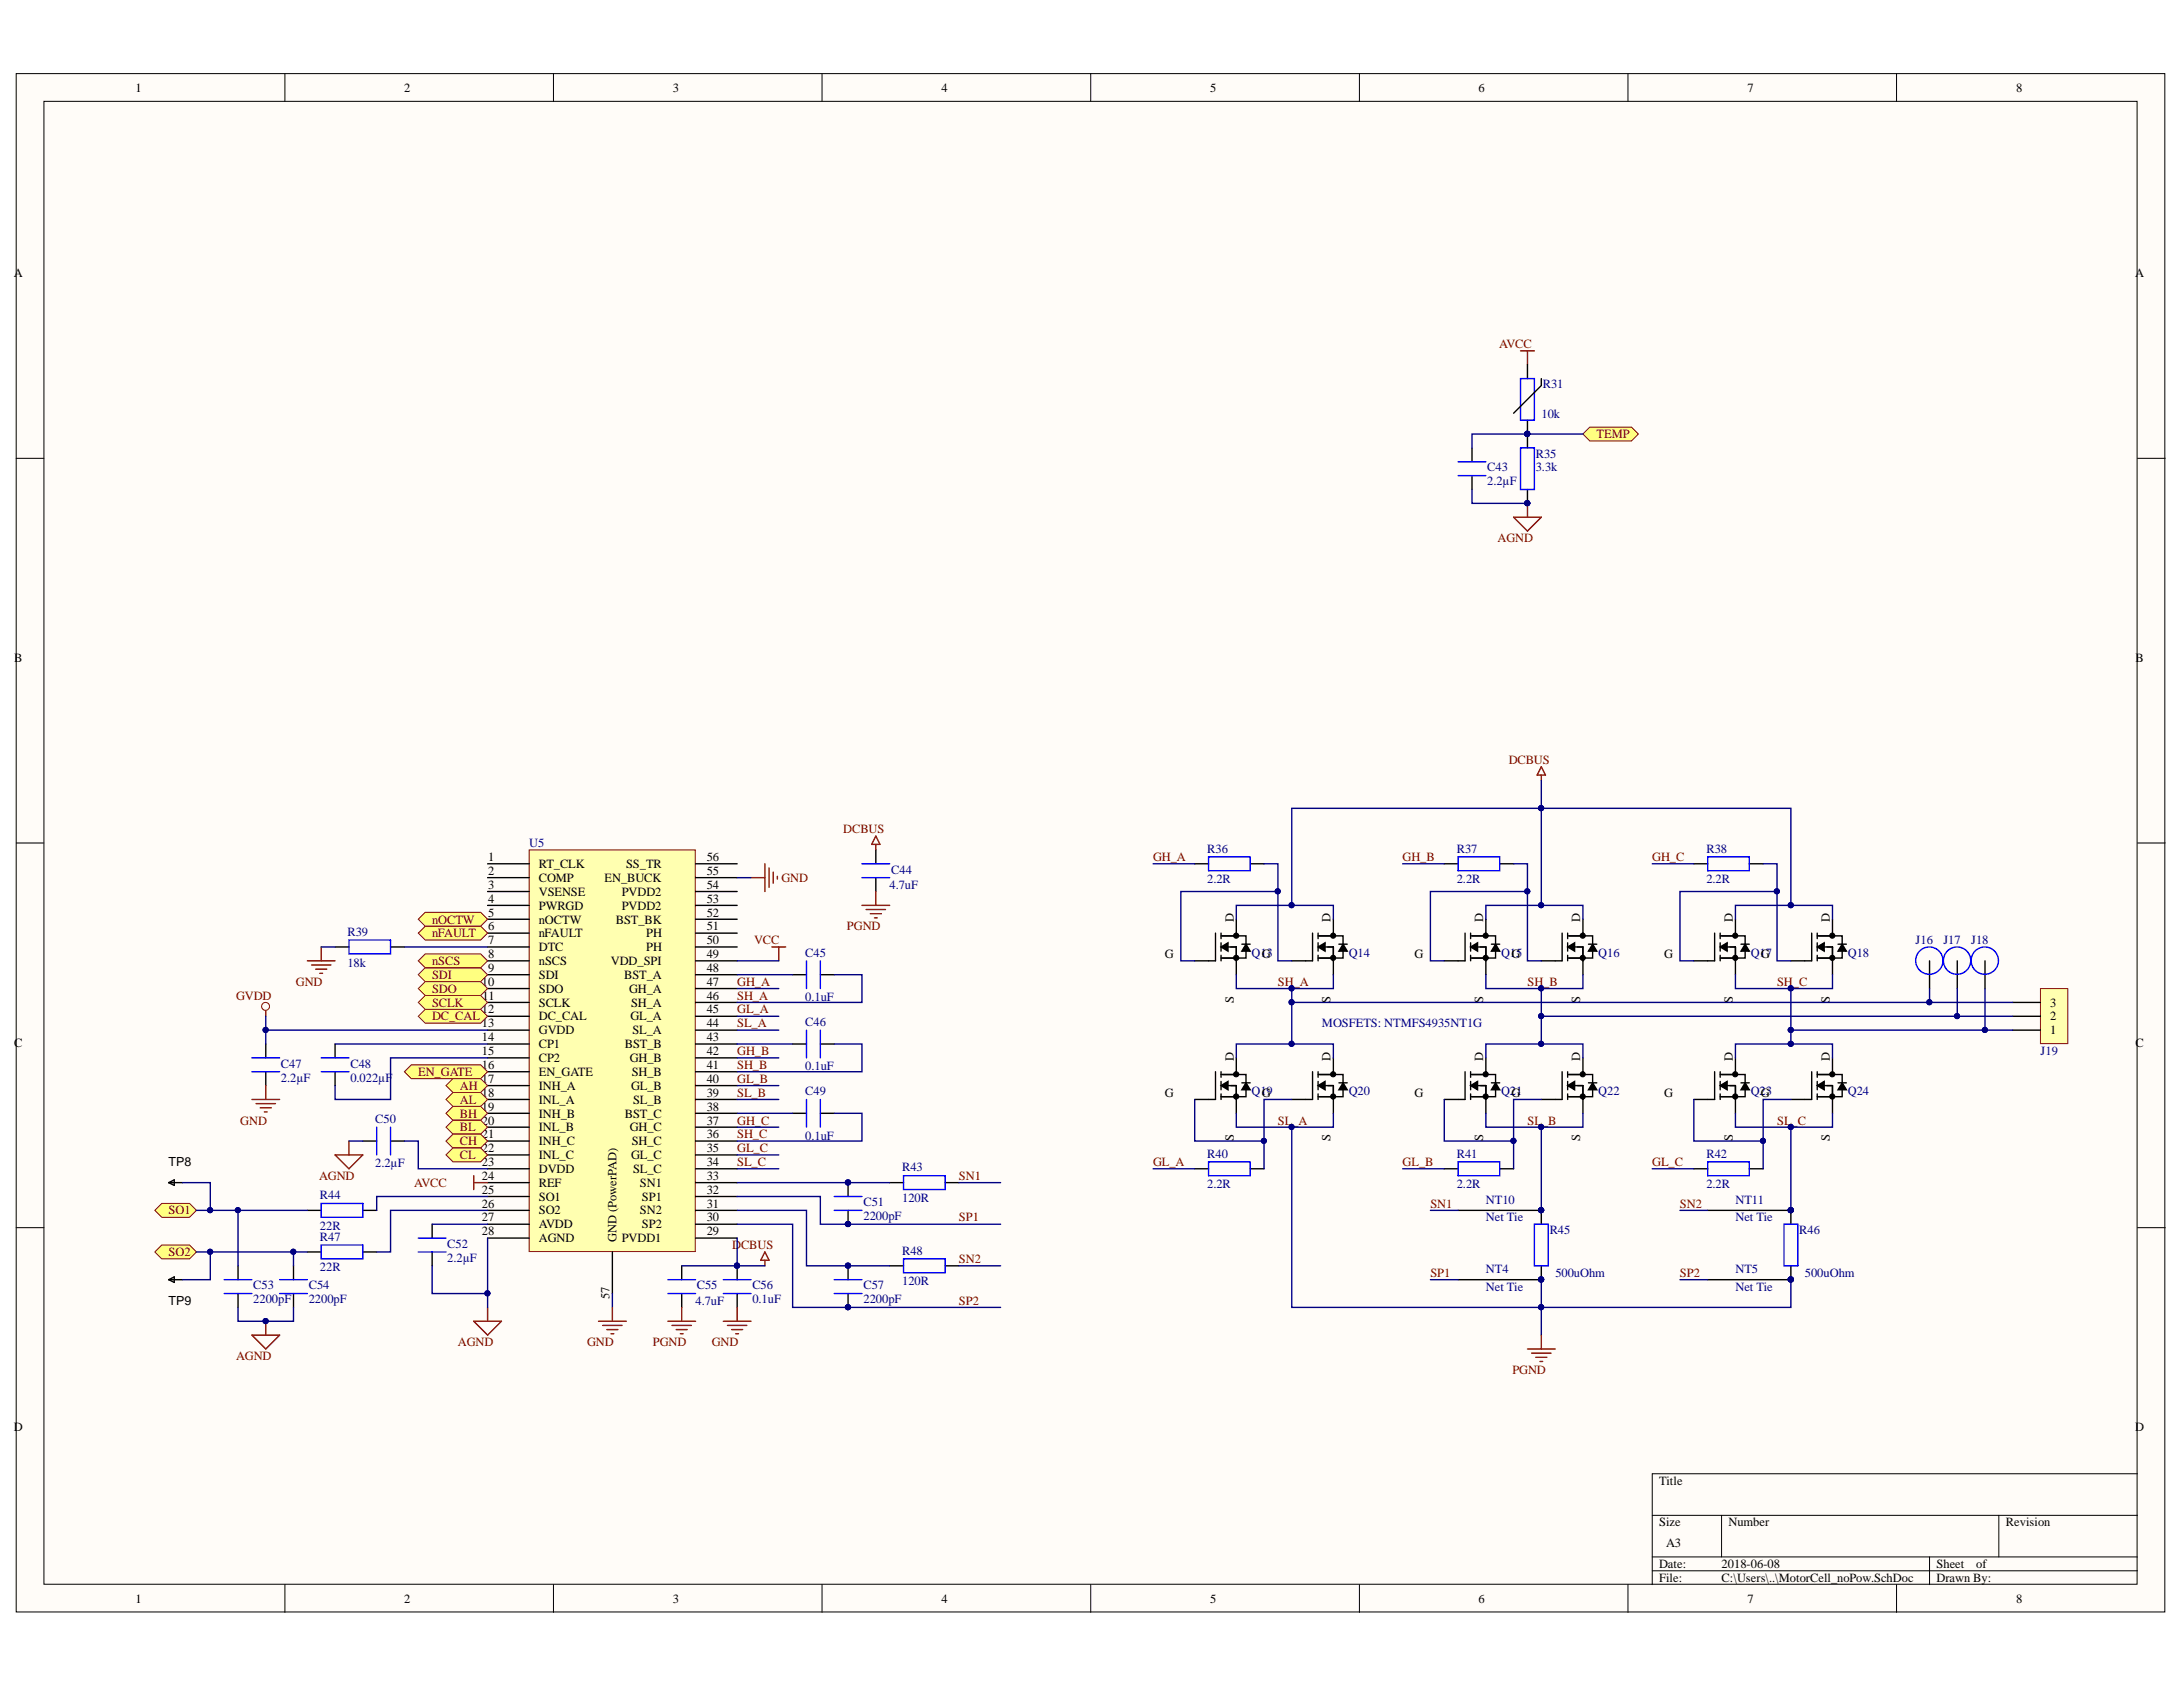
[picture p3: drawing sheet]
<svg xmlns="http://www.w3.org/2000/svg" width="279mm" height="216mm" viewBox="0 0 279 216" stroke-linecap="round" stroke-linejoin="round" font-family="sans-serif">
<defs><g id="words">
<g font-size="1.6">
<text x="17.3" y="11.7">1</text>
<text x="51.7" y="11.7">2</text>
<text x="86.1" y="11.7">3</text>
<text x="120.5" y="11.7">4</text>
<text x="154.9" y="11.7">5</text>
<text x="189.2" y="11.7">6</text>
<text x="223.6" y="11.7">7</text>
<text x="258" y="11.7">8</text>
<text x="1.8" y="35.5">A</text>
<text x="273.3" y="35.5">A</text>
<text x="1.8" y="84.7">B</text>
<text x="273.3" y="84.7">B</text>
<text x="62.5" y="110.2">1</text>
<text x="62.5" y="112">2</text>
<text x="62.5" y="113.8">3</text>
<text x="69" y="111.1">RT_CLK</text>
<text x="69" y="112.9">COMP</text>
<text x="77.4" y="112.9">EN_BUCK</text>
<text x="80.1" y="111.1">SS_TR</text>
<text x="90.5" y="113.8">54</text>
<text x="90.5" y="112">55</text>
<text x="90.5" y="110.2">56</text>
<text x="62.5" y="115.5">4</text>
<text x="62.5" y="117.3">5</text>
<text x="62.5" y="119.1">6</text>
<text x="69" y="114.6">VSENSE</text>
<text x="69" y="116.4">PWRGD</text>
<text x="69" y="118.2">nOCTW</text>
<text x="69" y="120">nFAULT</text>
<text x="78.8" y="118.2">BST_BK</text>
<text x="79.6" y="116.4">PVDD2</text>
<text x="79.6" y="114.6">PVDD2</text>
<text x="82.7" y="120">PH</text>
<text x="90.5" y="119.1">51</text>
<text x="90.5" y="117.3">52</text>
<text x="90.5" y="115.5">53</text>
<text x="157.9" y="118" transform="rotate(-90 157.9 118)">D</text>
<text x="170.3" y="118" transform="rotate(-90 170.3 118)">D</text>
<text x="189.8" y="118" transform="rotate(-90 189.8 118)">D</text>
<text x="202.2" y="118" transform="rotate(-90 202.2 118)">D</text>
<text x="221.8" y="118" transform="rotate(-90 221.8 118)">D</text>
<text x="234.2" y="118" transform="rotate(-90 234.2 118)">D</text>
<text x="62.5" y="120.9">7</text>
<text x="62.5" y="122.6">8</text>
<text x="62.5" y="124.4">9</text>
<text x="69" y="121.7">DTC</text>
<text x="69" y="123.5">nSCS</text>
<text x="69" y="125.3">SDI</text>
<text x="78.2" y="123.5">VDD_SPI</text>
<text x="79.9" y="125.3">BST_A</text>
<text x="82.7" y="121.7">PH</text>
<text x="90.5" y="124.4">48</text>
<text x="90.5" y="122.6">49</text>
<text x="90.5" y="120.9">50</text>
<text x="149.1" y="122.6">G</text>
<text x="161.5" y="122.6">G</text>
<text x="181" y="122.6">G</text>
<text x="193.4" y="122.6">G</text>
<text x="213" y="122.6">G</text>
<text x="225.4" y="122.6">G</text>
<text x="61.7" y="126.1">10</text>
<text x="61.7" y="129.7">12</text>
<text x="61.7" y="131.5">13</text>
<text x="61.8" y="127.9">11</text>
<text x="69" y="127">SDO</text>
<text x="69" y="128.8">SCLK</text>
<text x="69" y="130.6">DC_CAL</text>
<text x="80.5" y="127">GH_A</text>
<text x="80.7" y="130.6">GL_A</text>
<text x="80.8" y="128.8">SH_A</text>
<text x="90.5" y="131.5">44</text>
<text x="90.5" y="129.7">45</text>
<text x="90.5" y="127.9">46</text>
<text x="90.5" y="126.1">47</text>
<text x="157.9" y="128.3" transform="rotate(-90 157.9 128.3)">S</text>
<text x="170.3" y="128.3" transform="rotate(-90 170.3 128.3)">S</text>
<text x="189.8" y="128.3" transform="rotate(-90 189.8 128.3)">S</text>
<text x="202.2" y="128.3" transform="rotate(-90 202.2 128.3)">S</text>
<text x="221.8" y="128.3" transform="rotate(-90 221.8 128.3)">S</text>
<text x="234.2" y="128.3" transform="rotate(-90 234.2 128.3)">S</text>
<text x="262.4" y="130.6">2</text>
<text x="262.4" y="128.8">3</text>
<text x="1.8" y="133.9">C</text>
<text x="61.7" y="133.3">14</text>
<text x="61.7" y="135">15</text>
<text x="61.7" y="136.8">16</text>
<text x="69" y="132.4">GVDD</text>
<text x="69" y="134.1">CP1</text>
<text x="69" y="135.9">CP2</text>
<text x="69" y="137.7">EN_GATE</text>
<text x="80" y="134.1">BST_B</text>
<text x="80.6" y="135.9">GH_B</text>
<text x="80.9" y="137.7">SH_B</text>
<text x="80.9" y="132.4">SL_A</text>
<text x="90.5" y="136.8">41</text>
<text x="90.5" y="135">42</text>
<text x="90.5" y="133.3">43</text>
<text x="157.9" y="135.8" transform="rotate(-90 157.9 135.8)">D</text>
<text x="170.3" y="135.8" transform="rotate(-90 170.3 135.8)">D</text>
<text x="189.8" y="135.8" transform="rotate(-90 189.8 135.8)">D</text>
<text x="202.2" y="135.8" transform="rotate(-90 202.2 135.8)">D</text>
<text x="221.8" y="135.8" transform="rotate(-90 221.8 135.8)">D</text>
<text x="234.2" y="135.8" transform="rotate(-90 234.2 135.8)">D</text>
<text x="262.4" y="132.4">1</text>
<text x="273.3" y="133.9">C</text>
<text x="61.7" y="138.6">17</text>
<text x="61.7" y="140.4">18</text>
<text x="61.7" y="142.1">19</text>
<text x="61.7" y="143.9">20</text>
<text x="69" y="139.5">INH_A</text>
<text x="69" y="141.2">INL_A</text>
<text x="69" y="143">INH_B</text>
<text x="80" y="143">BST_C</text>
<text x="80.8" y="139.5">GL_B</text>
<text x="81" y="141.2">SL_B</text>
<text x="90.5" y="143.9">37</text>
<text x="90.5" y="142.1">38</text>
<text x="90.5" y="140.4">39</text>
<text x="90.5" y="138.6">40</text>
<text x="149.1" y="140.4">G</text>
<text x="161.5" y="140.4">G</text>
<text x="181" y="140.4">G</text>
<text x="193.4" y="140.4">G</text>
<text x="213" y="140.4">G</text>
<text x="225.4" y="140.4">G</text>
<text x="21.6" y="149.2">TP8</text>
<text x="61.7" y="145.7">21</text>
<text x="61.7" y="147.5">22</text>
<text x="61.7" y="149.2">23</text>
<text x="69" y="144.8">INL_B</text>
<text x="69" y="146.6">INH_C</text>
<text x="69" y="148.4">INL_C</text>
<text x="80.6" y="144.8">GH_C</text>
<text x="80.8" y="148.4">GL_C</text>
<text x="80.9" y="146.6">SH_C</text>
<text x="90.5" y="149.2">34</text>
<text x="90.5" y="147.5">35</text>
<text x="90.5" y="145.7">36</text>
<text x="157.9" y="146" transform="rotate(-90 157.9 146)">S</text>
<text x="170.3" y="146" transform="rotate(-90 170.3 146)">S</text>
<text x="189.8" y="146" transform="rotate(-90 189.8 146)">S</text>
<text x="202.2" y="146" transform="rotate(-90 202.2 146)">S</text>
<text x="221.8" y="146" transform="rotate(-90 221.8 146)">S</text>
<text x="234.2" y="146" transform="rotate(-90 234.2 146)">S</text>
<text x="61.7" y="151">24</text>
<text x="61.7" y="152.8">25</text>
<text x="61.7" y="154.6">26</text>
<text x="69" y="150.1">DVDD</text>
<text x="69" y="151.9">REF</text>
<text x="69" y="153.7">SO1</text>
<text x="69" y="155.4">SO2</text>
<text x="81" y="150.1">SL_C</text>
<text x="81.9" y="155.4">SN2</text>
<text x="81.9" y="151.9">SN1</text>
<text x="82.2" y="153.7">SP1</text>
<text x="90.5" y="154.6">31</text>
<text x="90.5" y="152.8">32</text>
<text x="90.5" y="151">33</text>
<text x="61.7" y="156.3">27</text>
<text x="61.7" y="158.1">28</text>
<text x="69" y="157.2">AVDD</text>
<text x="69" y="159">AGND</text>
<text x="78.9" y="159" transform="rotate(-90 78.9 159)">GND (PowerPAD)</text>
<text x="79.6" y="159">PVDD1</text>
<text x="82.2" y="157.2">SP2</text>
<text x="90.5" y="158.1">29</text>
<text x="90.5" y="156.3">30</text>
<text x="21.6" y="167">TP9</text>
<text x="78" y="166.2" transform="rotate(-90 78 166.2)">57</text>
<text x="1.8" y="183.2">D</text>
<text x="273.3" y="183.2">D</text>
<text x="212.4" y="190">Title</text>
<text x="212.4" y="195.4">Size</text>
<text x="221.2" y="195.4">Number</text>
<text x="256.7" y="195.4">Revision</text>
<text x="212.4" y="200.7">Date:</text>
<text x="212.4" y="202.5">File:</text>
<text x="213.2" y="198">A3</text>
<text x="220.3" y="200.7">2018-06-08</text>
<text x="220.3" y="202.5">C:\Users\..\MotorCell_noPow.SchDoc</text>
<text x="247.8" y="200.7">Sheet</text>
<text x="247.8" y="202.5">Drawn By:</text>
<text x="252.9" y="200.7">of</text>
<text x="17.3" y="205.1">1</text>
<text x="51.7" y="205.1">2</text>
<text x="86.1" y="205.1">3</text>
<text x="120.5" y="205.1">4</text>
<text x="154.9" y="205.1">5</text>
<text x="189.2" y="205.1">6</text>
<text x="223.6" y="205.1">7</text>
<text x="258" y="205.1">8</text>
</g>
<g font-size="1.6" fill="#800000">
<text x="191.9" y="44.5">AVCC</text>
<text x="204.4" y="56.1">TEMP</text>
<text x="191.7" y="69.4">AGND</text>
<text x="193.1" y="97.8">DCBUS</text>
<text x="107.9" y="106.6">DCBUS</text>
<text x="100" y="112.9">GND</text>
<text x="147.6" y="110.2">GH_A</text>
<text x="179.5" y="110.2">GH_B</text>
<text x="211.5" y="110.2">GH_C</text>
<text x="55.3" y="120">nFAULT</text>
<text x="55.3" y="118.2">nOCTW</text>
<text x="108.4" y="119.1">PGND</text>
<text x="55.3" y="125.3">SDI</text>
<text x="55.3" y="123.5">nSCS</text>
<text x="96.5" y="120.9">VCC</text>
<text x="30.2" y="127.9">GVDD</text>
<text x="37.9" y="126.1">GND</text>
<text x="55.3" y="130.6">DC_CAL</text>
<text x="55.3" y="127">SDO</text>
<text x="55.3" y="128.8">SCLK</text>
<text x="94.3" y="126.1">GH_A</text>
<text x="94.3" y="127.9">SH_A</text>
<text x="94.3" y="129.7">GL_A</text>
<text x="94.3" y="131.5">SL_A</text>
<text x="163.6" y="126.1">SH_A</text>
<text x="195.5" y="126.1">SH_B</text>
<text x="227.5" y="126.1">SH_C</text>
<text x="53.5" y="137.7">EN_GATE</text>
<text x="94.3" y="135">GH_B</text>
<text x="94.3" y="136.8">SH_B</text>
<text x="30.8" y="143.9">GND</text>
<text x="58.9" y="139.5">AH</text>
<text x="58.9" y="141.2">AL</text>
<text x="58.9" y="143">BH</text>
<text x="94.3" y="138.6">GL_B</text>
<text x="94.3" y="140.4">SL_B</text>
<text x="94.3" y="143.9">GH_C</text>
<text x="163.6" y="143.9">SL_A</text>
<text x="195.5" y="143.9">SL_B</text>
<text x="227.5" y="143.9">SL_C</text>
<text x="58.9" y="144.8">BL</text>
<text x="58.9" y="146.6">CH</text>
<text x="58.9" y="148.4">CL</text>
<text x="94.3" y="145.7">SH_C</text>
<text x="94.3" y="147.5">GL_C</text>
<text x="94.3" y="149.2">SL_C</text>
<text x="147.6" y="149.2">GL_A</text>
<text x="179.5" y="149.2">GL_B</text>
<text x="211.5" y="149.2">GL_C</text>
<text x="21.6" y="155.4">SO1</text>
<text x="40.8" y="151">AGND</text>
<text x="53" y="151.9">AVCC</text>
<text x="122.7" y="151">SN1</text>
<text x="183.1" y="154.6">SN1</text>
<text x="215" y="154.6">SN2</text>
<text x="21.6" y="160.8">SO2</text>
<text x="93.7" y="159.9">DCBUS</text>
<text x="122.7" y="161.6">SN2</text>
<text x="122.7" y="156.3">SP1</text>
<text x="122.7" y="167">SP2</text>
<text x="183.1" y="163.4">SP1</text>
<text x="215" y="163.4">SP2</text>
<text x="58.6" y="172.3">AGND</text>
<text x="75.1" y="172.3">GND</text>
<text x="83.6" y="172.3">PGND</text>
<text x="91.1" y="172.3">GND</text>
<text x="30.2" y="174.1">AGND</text>
<text x="193.6" y="175.9">PGND</text>
</g>
<g font-size="1.6" fill="#000080">
<text x="197.3" y="53.4">10k</text>
<text x="197.5" y="49.7">R31</text>
<text x="196.6" y="58.6">R35</text>
<text x="190.3" y="60.3">C43</text>
<text x="190.3" y="62.1">2.2µF</text>
<text x="196.6" y="60.3">3.3k</text>
<text x="67.7" y="108.4">U5</text>
<text x="113.9" y="113.8">4.7uF</text>
<text x="114.1" y="111.8">C44</text>
<text x="154.5" y="109.1">R36</text>
<text x="154.5" y="113">2.2R</text>
<text x="186.5" y="109.1">R37</text>
<text x="186.5" y="113">2.2R</text>
<text x="218.4" y="109.1">R38</text>
<text x="218.4" y="113">2.2R</text>
<text x="44.5" y="119.8">R39</text>
<text x="44.5" y="123.7">18k</text>
<text x="103.1" y="122.4">C45</text>
<text x="160.2" y="122.4">Q13</text>
<text x="172.6" y="122.4">Q14</text>
<text x="192.1" y="122.4">Q15</text>
<text x="204.6" y="122.4">Q16</text>
<text x="224.1" y="122.4">Q17</text>
<text x="236.5" y="122.4">Q18</text>
<text x="245.2" y="120.9">J16</text>
<text x="248.7" y="120.9">J17</text>
<text x="252.3" y="120.9">J18</text>
<text x="103.1" y="128.1">0.1uF</text>
<text x="103.1" y="131.3">C46</text>
<text x="169.2" y="131.5">MOSFETS: NTMFS4935NT1G</text>
<text x="36" y="136.6">C47</text>
<text x="44.8" y="136.6">C48</text>
<text x="103.1" y="137">0.1uF</text>
<text x="261.2" y="135">J19</text>
<text x="36" y="138.4">2.2µF</text>
<text x="44.8" y="138.4">0.022µF</text>
<text x="48" y="143.7">C50</text>
<text x="103.1" y="140.2">C49</text>
<text x="160.2" y="140.2">Q19</text>
<text x="172.6" y="140.2">Q20</text>
<text x="192.1" y="140.2">Q21</text>
<text x="204.6" y="140.2">Q22</text>
<text x="224.1" y="140.2">Q23</text>
<text x="236.5" y="140.2">Q24</text>
<text x="48" y="149.4">2.2µF</text>
<text x="103.1" y="145.9">0.1uF</text>
<text x="115.5" y="149.9">R43</text>
<text x="154.5" y="148.2">R40</text>
<text x="186.5" y="148.2">R41</text>
<text x="218.4" y="148.2">R42</text>
<text x="41" y="153.5">R44</text>
<text x="110.5" y="154.4">C51</text>
<text x="115.5" y="153.9">120R</text>
<text x="154.5" y="152.1">2.2R</text>
<text x="186.5" y="152.1">2.2R</text>
<text x="190.2" y="154">NT10</text>
<text x="218.4" y="152.1">2.2R</text>
<text x="222.1" y="154">NT11</text>
<text x="41" y="157.4">22R</text>
<text x="41" y="158.8">R47</text>
<text x="57.2" y="159.7">C52</text>
<text x="57.2" y="161.5">2.2µF</text>
<text x="110.5" y="156.1">2200pF</text>
<text x="115.5" y="160.6">R48</text>
<text x="190.2" y="156.3">Net Tie</text>
<text x="198.3" y="157.9">R45</text>
<text x="222.1" y="156.3">Net Tie</text>
<text x="230.3" y="157.9">R46</text>
<text x="32.4" y="165">C53</text>
<text x="32.4" y="166.8">2200pF</text>
<text x="39.5" y="165">C54</text>
<text x="39.5" y="166.8">2200pF</text>
<text x="41" y="162.7">22R</text>
<text x="89" y="167">4.7uF</text>
<text x="89.2" y="165">C55</text>
<text x="96.3" y="165">C56</text>
<text x="96.3" y="166.8">0.1uF</text>
<text x="110.5" y="165">C57</text>
<text x="110.5" y="166.8">2200pF</text>
<text x="115.5" y="164.5">120R</text>
<text x="190.2" y="165.2">Net Tie</text>
<text x="190.2" y="162.9">NT4</text>
<text x="199.1" y="163.4">500uOhm</text>
<text x="222.1" y="165.2">Net Tie</text>
<text x="222.1" y="162.9">NT5</text>
<text x="231" y="163.4">500uOhm</text>
</g>
</g></defs>
<g fill="#fffcf8" stroke="#000" stroke-width=".13">
<path d="M2.1 9.4h275v196.9h-275z"/>
<path d="M5.6 13h267.9v189.7h-267.9z"/>
</g>
<g fill="none" stroke="#000" stroke-width=".13">
<path d="M36.5 9.4v3.6M70.8 9.4v3.6M105.2 9.4v3.6M139.6 9.4v3.6M174 9.4v3.6M208.4 9.4v3.6M242.7 9.4v3.6M2.1 58.7h3.5M273.6 58.7h3.5M2.1 107.9h3.5M273.6 107.9h3.5M2.1 157.1h3.5"/>
<path d="M273.6 157.1h3.5M211.5 193.9h62.1M211.5 199.3h62.1M220.3 193.9v5.4M247 199.3v3.5M255.8 193.9v5.4M273.6 188.6h-62.1v14.2M36.5 202.8v3.6M70.8 202.8v3.6M105.2 202.8v3.6M139.6 202.8v3.6M174 202.8v3.6"/>
<path d="M208.4 202.8v3.6M211.5 201h62.1M242.7 202.8v3.6"/>
</g>
<path d="M67.7 108.8h21.3v51.4h-21.3z" fill="#ffffb0" stroke="#800000" stroke-width=".13"/>
<g fill="none" stroke="#000" stroke-width=".18">
<path d="M62.4 110.5h5.3M62.4 112.3h5.3M62.4 114.1h5.3M62.4 115.9h5.3M62.4 117.6h5.3M62.4 119.4h5.3M89 110.5h5.3M89 112.3h5.3M89 114.1h5.3M89 115.9h5.3M89 117.6h5.3M89 119.4h5.3"/>
<path d="M42.9 121.2h1.8M42.9 133.6v1.8M42.9 137.2v1.7M50 121.2h1.8M62.4 121.2h5.3M62.4 123h5.3M62.4 124.7h5.3M62.4 126.5h5.3M62.4 128.3h5.3M62.4 130.1h5.3M62.4 131.8h5.3M62.4 133.6h5.3"/>
<path d="M62.4 135.4h5.3M62.4 137.2h5.3M62.4 138.9h5.3M89 121.2h5.3M89 123h5.3M89 124.7h5.3M89 126.5h5.3M89 128.3h5.3M89 130.1h5.3M89 131.8h5.3M89 133.6h5.3M89 135.4h5.3"/>
<path d="M89 137.2h5.3M89 138.9h5.3M101.4 124.7h1.8M105 124.7h1.8M62.4 140.7h5.3M62.4 142.5h5.3M62.4 144.3h5.3M62.4 146h5.3M62.4 147.8h5.3M62.4 149.6h5.3M62.4 151.4h5.3M62.4 153.1h5.3"/>
<path d="M62.4 154.9h5.3M62.4 156.7h5.3M62.4 158.4h5.3M89 140.7h5.3M89 142.5h5.3M89 144.3h5.3M89 146h5.3M89 147.8h5.3M89 149.6h5.3M89 151.4h5.3M89 153.1h5.3M89 154.9h5.3"/>
<path d="M89 156.7h5.3M89 158.4h5.3M108.5 151.4v1.7M108.5 154.9v1.8M113.9 151.4h1.7M121 151.4h1.7M78.4 160.2v5.3M108.5 162v1.8M108.5 165.5v1.8M113.9 162h1.7M121 162h1.7"/>
</g>
<path d="M41.1 137.2h3.6M41.1 135.4h3.6M44.7 120.3h5.3v1.8h-5.3zM103.2 123v3.5M105 123v3.5M106.8 154.9h3.5M106.8 153.1h3.5M115.6 150.5h5.4v1.7h-5.4zM106.8 165.5h3.5M106.8 163.8h3.5M115.6 161.1h5.4v1.8h-5.4z" fill="none" stroke="#00f" stroke-width=".18"/>
<path d="M39.3 123h3.6M39.9 123.5h2.5M40.4 124h1.4M40.9 124.6h.4M41.1 121.2v1.8M98.8 121.2h1.8M99.7 121.2v1.8" fill="none" stroke="#800000" stroke-width=".18"/>
<g fill="#000080" stroke="#000080" stroke-width=".13">
<circle cx="108.5" cy="151.3" r=".33"/>
<circle cx="108.5" cy="156.6" r=".33"/>
<circle cx="108.5" cy="162" r=".33"/>
<circle cx="108.5" cy="167.3" r=".33"/>
</g>
<g fill="#ffff80" stroke="#800000" stroke-width=".13">
<path d="M53.5 119.4l.9-.9h7.1l.9 .9-.9 .9h-7.1z" fill-rule="evenodd"/>
<path d="M53.5 117.6l.9-.8h7.1l.9 .8-.9 .9h-7.1z" fill-rule="evenodd"/>
</g>
<path d="M101.4 133.6h1.8M105 133.6h1.8M46.4 146h1.8M50 146h1.8M55.3 156.7v1.7M101.4 142.5h1.8M105 142.5h1.8M55.3 160.2v1.8M94.3 162v1.8M94.3 165.5v1.8" fill="none" stroke="#000" stroke-width=".18"/>
<path d="M103.2 131.8v3.6M105 131.8v3.6M48.2 144.3v3.5M50 144.3v3.5M53.5 158.4h3.6M103.2 140.7v3.6M105 140.7v3.6M53.5 160.2h3.6M92.6 165.5h3.5M92.6 163.8h3.5" fill="none" stroke="#00f" stroke-width=".18"/>
<circle cx="94.3" cy="162" r=".33" fill="#000080" stroke="#000080" stroke-width=".13"/>
<path d="M92.6 169.1h3.5M93.1 169.6h2.5M93.6 170.2h1.5M94.2 170.7h.3M94.3 167.3v1.8M97.9 160.2l.5 1.1h-1zM97.9 161.3v.7" fill="none" stroke="#800000" stroke-width=".18"/>
<g fill="#ffff80" stroke="#800000" stroke-width=".13">
<path d="M51.8 137.2l.8-.9h8.9l.9 .9-.9 .8h-8.9z" fill-rule="evenodd"/>
<path d="M57.1 138.9l.9-.9h3.5l.9 .9-.9 .9h-3.5z" fill-rule="evenodd"/>
<path d="M57.1 140.7l.9-.9h3.5l.9 .9-.9 .9h-3.5z" fill-rule="evenodd"/>
<path d="M57.1 142.5l.9-.9h3.5l.9 .9-.9 .9h-3.5z" fill-rule="evenodd"/>
<path d="M57.1 144.3l.9-.9h3.5l.9 .9-.9 .8h-3.5z" fill-rule="evenodd"/>
<path d="M57.1 146l.9-.9h3.5l.9 .9-.9 .9h-3.5z" fill-rule="evenodd"/>
<path d="M57.1 147.8l.9-.9h3.5l.9 .9-.9 .9h-3.5z" fill-rule="evenodd"/>
<path d="M53.5 130.1l.9-.9h7.1l.9 .9-.9 .9h-7.1z" fill-rule="evenodd"/>
<path d="M53.5 124.7l.9-.8h7.1l.9 .8-.9 .9h-7.1z" fill-rule="evenodd"/>
<path d="M53.5 126.5l.9-.9h7.1l.9 .9-.9 .9h-7.1z" fill-rule="evenodd"/>
<path d="M53.5 128.3l.9-.9h7.1l.9 .9-.9 .9h-7.1z" fill-rule="evenodd"/>
<path d="M53.5 123l.9-.9h7.1l.9 .9-.9 .9h-7.1z" fill-rule="evenodd"/>
</g>
<g fill="none" stroke="#800000" stroke-width=".18">
<path d="M194.6 44.9h1.8M195.5 44.9v1.8M193.7 66.2h3.6l-1.8 1.8zM195.5 64.4v1.8M197.3 98.1l.5 1.1h-1.1zM197.3 99.2v.7M96.1 112.3h1.8M97.9 110.5v3.6M98.4 111.1v2.5M99 111.6v1.4M99.5 112.1v.4M34 129.4v.7"/>
<path d="M42.9 147.8h3.5l-1.7 1.8zM44.7 146v1.8M60.6 150.5v1.7M60.6 151.4h1.8M60.6 169.1h3.6l-1.8 1.8zM62.4 167.3v1.8"/>
</g>
<g fill="none" stroke="#000" stroke-width=".18">
<path d="M188.4 57.3v1.8M195.5 55.5v1.8M188.4 60.9v1.7M195.5 62.6v1.8M152.9 110.5h1.8M155.6 119.4v3.6h-2.7M156.3 119.8h1.9M156.3 119.4v.7M158.2 119.8h1.3v1M158.2 117.6v2.2M160 110.5h1.8M168 119.4v3.6h-2.7"/>
<path d="M168.7 119.8h2M168.7 119.4v.7M170.7 119.8h1.2v1M170.7 117.6v2.2M184.9 110.5h1.7M187.5 119.4v3.6h-2.6M188.2 119.8h2M188.2 119.4v.7M190.2 119.8h1.2v1M190.2 117.6v2.2M191.9 110.5h1.8M199.9 119.4v3.6h-2.6"/>
<path d="M200.6 119.8h2M200.6 119.4v.7M202.6 119.8h1.2v1M202.6 117.6v2.2M216.8 110.5h1.8M219.5 119.4v3.6h-2.7M220.2 119.8h1.9M220.2 119.4v.7M222.1 119.8h1.3v1M222.1 117.6v2.2M223.9 110.5h1.8M231.9 119.4v3.6h-2.7"/>
<path d="M232.6 119.8h1.9M232.6 119.4v.7M234.5 119.8h1.3v1M234.5 117.6v2.2M34 133.6v1.8M34 137.2v1.7M155.6 137.2v3.5h-2.7M156.3 121.2l.9-.5v1zM156.3 138.9l.9-.5v1.1zM156.3 120.7v1M156.3 122.3v.7M156.3 137.2v.7"/>
<path d="M156.3 138.4v1.1M156.3 140v.7M156.3 137.5h1.9M157.2 121.2h1v3.5M157.2 138.9h1v3.6M158.2 137.5h1.3v1.1M158.2 135.4v2.1M158.9 120.8h1.1M158.9 138.6h1.1M159.5 120.8l.5 .9h-1.1zM159.5 138.6l.5 .9h-1.1zM159.5 121.7v.9h-3.2"/>
<path d="M159.5 139.5v.9h-3.2M168 137.2v3.5h-2.7M168.7 121.2l.9-.5v1zM168.7 138.9l.9-.5v1.1zM168.7 120.7v1M168.7 122.3v.7M168.7 137.2v.7M168.7 138.4v1.1M168.7 140v.7M168.7 137.5h2M169.6 121.2h1.1v3.5M169.6 138.9h1.1v3.6"/>
<path d="M170.7 137.5h1.2v1.1M170.7 135.4v2.1M171.4 120.8h1M171.4 138.6h1M171.9 120.8l.5 .9h-1zM171.9 138.6l.5 .9h-1zM171.9 121.7v.9h-3.2M171.9 139.5v.9h-3.2M187.5 137.2v3.5h-2.6M188.2 121.2l.9-.5v1zM188.2 138.9l.9-.5v1.1zM188.2 137.5h2"/>
<path d="M188.2 120.7v1M188.2 122.3v.7M188.2 137.2v.7M188.2 138.4v1.1M188.2 140v.7M189.1 121.2h1.1v3.5M189.1 138.9h1.1v3.6M190.2 137.5h1.2v1.1M190.2 135.4v2.1M190.9 120.8h1M190.9 138.6h1M191.4 120.8l.5 .9h-1z"/>
<path d="M191.4 138.6l.5 .9h-1zM191.4 121.7v.9h-3.2M191.4 139.5v.9h-3.2M199.9 137.2v3.5h-2.6M200.6 121.2l.9-.5v1zM200.6 138.9l.9-.5v1.1zM200.6 137.5h2M200.6 120.7v1M200.6 122.3v.7M200.6 137.2v.7M200.6 138.4v1.1M200.6 140v.7"/>
<path d="M201.5 121.2h1.1v3.5M201.5 138.9h1.1v3.6M202.6 137.5h1.2v1.1M202.6 135.4v2.1M203.3 120.8h1.1M203.3 138.6h1.1M203.8 120.8l.6 .9h-1.1zM203.8 138.6l.6 .9h-1.1zM203.8 121.7v.9h-3.2M203.8 139.5v.9h-3.2M219.5 137.2v3.5h-2.7M220.2 121.2l.9-.5v1z"/>
<path d="M220.2 138.9l.9-.5v1.1zM220.2 137.5h1.9M220.2 120.7v1M220.2 122.3v.7M220.2 137.2v.7M220.2 138.4v1.1M220.2 140v.7M221.1 121.2h1v3.5M221.1 138.9h1v3.6M222.1 137.5h1.3v1.1M222.1 135.4v2.1M222.8 120.8h1.1"/>
<path d="M222.8 138.6h1.1M223.4 120.8l.5 .9h-1.1zM223.4 138.6l.5 .9h-1.1zM223.4 121.7v.9h-3.2M223.4 139.5v.9h-3.2M231.9 137.2v3.5h-2.7M232.6 121.2l.9-.5v1zM232.6 138.9l.9-.5v1.1zM232.6 137.5h1.9M232.6 120.7v1M232.6 122.3v.7M232.6 137.2v.7"/>
<path d="M232.6 138.4v1.1M232.6 140v.7M233.5 121.2h1v3.5M233.5 138.9h1v3.6M234.5 137.5h1.3v1.1M234.5 135.4v2.1M235.2 120.8h1.1M235.2 138.6h1.1M235.8 120.8l.5 .9h-1.1zM235.8 138.6l.5 .9h-1.1zM235.8 121.7v.9h-3.2M235.8 139.5v.9h-3.2"/>
<path d="M247 123v3.5M250.5 123v3.5M254.1 123v3.5M152.9 149.6h1.8M160 149.6h1.8M184.9 149.6h1.7M191.9 149.6h1.8M197.3 154.9v1.8M216.8 149.6h1.8M223.9 149.6h1.8M229.2 154.9v1.8M87.3 162v1.8"/>
<path d="M87.3 165.5v1.8M197.3 162v1.8M229.2 162v1.8"/>
</g>
<g fill="#000">
<path d="M156.3 121.2l.9-.5v1zM156.3 138.9l.9-.5v1.1zM159.5 120.8l.5 .9h-1.1zM159.5 138.6l.5 .9h-1.1zM168.7 121.2l.9-.5v1zM168.7 138.9l.9-.5v1.1zM171.9 120.8l.5 .9h-1zM171.9 138.6l.5 .9h-1zM188.2 121.2l.9-.5v1zM188.2 138.9l.9-.5v1.1zM191.4 120.8l.5 .9h-1zM191.4 138.6l.5 .9h-1z"/>
<path d="M200.6 121.2l.9-.5v1zM200.6 138.9l.9-.5v1.1zM203.8 120.8l.6 .9h-1.1zM203.8 138.6l.6 .9h-1.1zM220.2 121.2l.9-.5v1zM220.2 138.9l.9-.5v1.1zM223.4 120.8l.5 .9h-1.1zM223.4 138.6l.5 .9h-1.1zM232.6 121.2l.9-.5v1zM232.6 138.9l.9-.5v1.1zM235.8 120.8l.5 .9h-1.1zM235.8 138.6l.5 .9h-1.1z"/>
</g>
<g fill="#000" stroke="#000" stroke-width=".13">
<circle cx="158.2" cy="119.7" r=".33"/>
<circle cx="170.6" cy="119.7" r=".33"/>
<circle cx="190.1" cy="119.7" r=".33"/>
<circle cx="202.6" cy="119.7" r=".33"/>
<circle cx="222.1" cy="119.7" r=".33"/>
<circle cx="234.5" cy="119.7" r=".33"/>
<circle cx="158.2" cy="122.6" r=".33"/>
<circle cx="158.2" cy="137.5" r=".33"/>
<circle cx="170.6" cy="122.6" r=".33"/>
<circle cx="170.6" cy="137.5" r=".33"/>
<circle cx="190.1" cy="122.6" r=".33"/>
<circle cx="190.1" cy="137.5" r=".33"/>
<circle cx="202.6" cy="122.6" r=".33"/>
<circle cx="202.6" cy="137.5" r=".33"/>
<circle cx="222.1" cy="122.6" r=".33"/>
<circle cx="222.1" cy="137.5" r=".33"/>
<circle cx="234.5" cy="122.6" r=".33"/>
<circle cx="234.5" cy="137.5" r=".33"/>
<circle cx="158.2" cy="140.3" r=".33"/>
<circle cx="170.6" cy="140.3" r=".33"/>
<circle cx="190.1" cy="140.3" r=".33"/>
<circle cx="202.6" cy="140.3" r=".33"/>
<circle cx="222.1" cy="140.3" r=".33"/>
<circle cx="234.5" cy="140.3" r=".33"/>
</g>
<g fill="none" stroke="#00f" stroke-width=".18">
<path d="M186.6 59.1h3.6M194.6 57.3h1.8v5.3h-1.8zM186.6 60.9h3.6M154.7 109.7h5.3v1.7h-5.3zM186.6 109.7h5.3v1.7h-5.3zM218.6 109.7h5.3v1.7h-5.3zM32.2 135.4h3.6M32.2 137.2h3.6M154.7 148.7h5.3v1.8h-5.3zM186.6 148.7h5.3v1.8h-5.3zM196.4 156.7h1.8v5.3h-1.8zM218.6 148.7h5.3v1.8h-5.3z"/>
<path d="M228.3 156.7h1.8v5.3h-1.8zM85.5 163.8h3.5M85.5 165.5h3.5"/>
<circle cx="246.9" cy="122.9" r="1.75"/>
<circle cx="250.5" cy="122.9" r="1.75"/>
<circle cx="254" cy="122.9" r="1.75"/>
</g>
<circle cx="34" cy="128.8" r=".51" fill="none" stroke="#800000" stroke-width=".13"/>
<g fill="#000080" stroke="#000080" stroke-width=".13">
<circle cx="229.2" cy="163.7" r=".33"/>
<circle cx="229.2" cy="154.9" r=".33"/>
<circle cx="197.2" cy="163.7" r=".33"/>
<circle cx="197.2" cy="154.9" r=".33"/>
<circle cx="195.5" cy="55.5" r=".33"/>
<circle cx="195.5" cy="64.4" r=".33"/>
</g>
<path d="M202.6 55.5l.9-.8h5.3l.9 .8-.9 .9h-5.3z" fill-rule="evenodd" fill="#ffff80" stroke="#800000" stroke-width=".13"/>
<path d="M112.1 108.8v1.7M112.1 112.3v1.8" fill="none" stroke="#000" stroke-width=".18"/>
<path d="M110.3 110.5h3.6M110.3 112.3h3.6" fill="none" stroke="#00f" stroke-width=".18"/>
<path d="M112.1 107l.5 1.1h-1zM112.1 108.1v.7" fill="none" stroke="#800000" stroke-width=".18"/>
<g fill="#ffff80" stroke="#800000" stroke-width=".13">
<path d="M19.8 154.9l.9-.9h3.6l.8 .9-.8 .9h-3.6z" fill-rule="evenodd"/>
<path d="M19.8 160.2l.9-.9h3.6l.8 .9-.8 .9h-3.6z" fill-rule="evenodd"/>
</g>
<g fill="none" stroke="#000" stroke-width=".18">
<path d="M195.5 46.7v1.8M195.5 53.8v1.7M197.3 48.5v.8l-3.6 3.6M21.6 151.4h1.8M21.6 151.4l.7-.4v.7zM39.3 154.9h1.8M46.4 154.9h1.8M21.6 163.8l.7-.4v.7zM21.6 163.8h1.8M30.5 162v1.8M30.5 165.5v1.8M37.6 162v1.8"/>
<path d="M37.6 165.5v1.8M39.3 160.2h1.8M46.4 160.2h1.8"/>
</g>
<path d="M194.6 48.5h1.8v5.3h-1.8zM41.1 154h5.3v1.8h-5.3zM41.1 159.3h5.3v1.8h-5.3zM28.7 165.5h3.5M28.7 163.8h3.5M35.8 165.5h3.5M35.8 163.8h3.5" fill="none" stroke="#00f" stroke-width=".18"/>
<path d="M32.2 170.9h3.6l-1.8 1.7zM34 169.1v1.8" fill="none" stroke="#800000" stroke-width=".18"/>
<g fill="#000080" stroke="#000080" stroke-width=".13">
<circle cx="34" cy="169.1" r=".33"/>
<circle cx="195.5" cy="55.5" r=".33"/>
<circle cx="108.5" cy="151.3" r=".33"/>
<circle cx="108.5" cy="162" r=".33"/>
<circle cx="94.3" cy="162" r=".33"/>
<circle cx="62.4" cy="165.5" r=".33"/>
<circle cx="163.5" cy="114.1" r=".33"/>
<circle cx="161.8" cy="146" r=".33"/>
<circle cx="195.5" cy="114.1" r=".33"/>
<circle cx="193.7" cy="146" r=".33"/>
<circle cx="227.4" cy="114.1" r=".33"/>
<circle cx="225.6" cy="146" r=".33"/>
<circle cx="246.9" cy="128.3" r=".33"/>
<circle cx="250.5" cy="130" r=".33"/>
<circle cx="254" cy="131.8" r=".33"/>
<circle cx="165.3" cy="115.8" r=".33"/>
<circle cx="197.2" cy="103.4" r=".33"/>
<circle cx="197.2" cy="115.8" r=".33"/>
<circle cx="229.2" cy="115.8" r=".33"/>
<circle cx="34" cy="131.8" r=".33"/>
<circle cx="197.2" cy="167.3" r=".33"/>
<circle cx="195.5" cy="64.4" r=".33"/>
<circle cx="37.5" cy="160.2" r=".33"/>
<circle cx="30.4" cy="154.9" r=".33"/>
<circle cx="165.3" cy="144.2" r=".33"/>
<circle cx="165.3" cy="133.6" r=".33"/>
<circle cx="165.3" cy="126.5" r=".33"/>
<circle cx="197.2" cy="144.2" r=".33"/>
<circle cx="197.2" cy="133.6" r=".33"/>
<circle cx="197.2" cy="126.5" r=".33"/>
<circle cx="229.2" cy="144.2" r=".33"/>
<circle cx="229.2" cy="133.6" r=".33"/>
<circle cx="229.2" cy="126.5" r=".33"/>
<circle cx="165.3" cy="128.3" r=".33"/>
<circle cx="197.2" cy="130" r=".33"/>
<circle cx="229.2" cy="131.8" r=".33"/>
<circle cx="26.9" cy="160.2" r=".33"/>
<circle cx="26.9" cy="154.9" r=".33"/>
</g>
<g fill="none" stroke="#000080" stroke-width=".18">
<path d="M202.6 55.5h-14.2v1.8M188.4 62.6v1.8h7.1M197.3 99.9v3.6h31.9v12.4M94.3 112.3h1.8M147.6 110.5h5.3M158.2 117.6v-1.7h12.5v1.7M161.8 110.5h1.8v3.6M165.3 115.9v-12.4h32v12.4M179.5 110.5h5.4M190.2 117.6v-1.7h12.4v1.7M193.7 110.5h1.8v3.6M211.5 110.5h5.3"/>
<path d="M222.1 117.6v-1.7h12.4v1.7M225.7 110.5h1.7v3.6M34 130.1v1.7h28.4M34 131.8v1.8M41.1 121.2h1.8M42.9 133.6h19.5M51.8 121.2h10.6M62.4 135.4h-12.4v5.3h-7.1v-1.8M94.3 124.7h7.1M94.3 123h5.4M94.3 133.6h7.1M94.3 135.4h5.4"/>
<path d="M94.3 138.9h5.4M94.3 131.8h5.4M94.3 130.1h5.4M94.3 126.5h5.4M106.8 124.7h3.5v3.6h-16M106.8 133.6h3.5v3.6h-16M152.9 123h-1.8v-8.9h12.5v8.9h1.7M158.2 135.4v-1.8h12.5v1.8M158.2 124.7v1.8h12.5v-1.8M165.3 126.5v7.1M184.9 123h-1.8v-8.9h12.4v8.9h1.8M190.2 135.4v-1.8h12.4v1.8"/>
<path d="M190.2 124.7v1.8h12.4v-1.8M197.3 126.5v7.1M216.8 123h-1.8v-8.9h12.4v8.9h1.8M222.1 135.4v-1.8h12.4v1.8M222.1 124.7v1.8h12.4v-1.8M229.2 126.5v7.1M247 126.5v1.8M250.5 126.5v3.6M254.1 126.5v5.3M23.4 151.4h3.5v3.5M25.1 154.9h14.2M30.5 154.9v7.1"/>
<path d="M44.7 146h1.7M51.8 146h1.7v3.6h8.9M55.3 156.7h7.1M62.4 154.9h-12.4v5.3h-1.8M62.4 153.1h-14.2v1.8M62.4 158.4v8.9M94.3 151.4h19.6M94.3 154.9h8.9v7.1h10.7M94.3 158.4v3.6h-7M94.3 142.5h7.1M94.3 140.7h5.4M94.3 144.3h5.4"/>
<path d="M94.3 147.8h5.4M94.3 149.6h5.4M106.8 142.5h3.5v3.5h-16M122.7 151.4h5.4M147.6 149.6h5.3M152.9 140.7v5.3h8.9M158.2 142.5v1.8h12.5v-1.8M165.3 140.7h-3.5v8.9M179.5 149.6h5.4M184.9 140.7v5.3h8.8M190.2 142.5v1.8h12.4v-1.8M197.3 140.7h-3.6v8.9"/>
<path d="M211.5 149.6h5.3M216.8 140.7v5.3h8.9M222.1 142.5v1.8h12.4v-1.8M229.2 140.7h-3.5v8.9M25.1 160.2h14.2M26.9 160.2v3.6h-3.5M30.5 167.3v1.8h7.1v-1.8M37.6 160.2v1.8M55.3 162v3.5h7.1M78.4 165.5v1.8M94.3 162h3.6M122.7 162h5.4"/>
<path d="M197.3 167.3v3.6"/>
</g>
<path d="M261.2 126.5h3.5v7.1h-3.5z" fill="#ffffb0" stroke="#800000" stroke-width=".13"/>
<path d="M257.6 131.8h3.6M257.6 130.1h3.6M257.6 128.3h3.6M186.6 154.9h10.7M218.6 154.9h10.6M186.6 163.8h10.7M218.6 163.8h10.6" fill="none" stroke="#000" stroke-width=".18"/>
<g fill="none" stroke="#000080" stroke-width=".18">
<path d="M165.3 128.3h92.3M197.3 130.1h60.3M229.2 131.8h28.4M94.3 153.1h10.7v3.6h23.1M94.3 156.7h7.1v10.6h26.7M165.3 144.3v23h63.9v-3.5M183.1 154.9h3.5M197.3 144.3v10.6M215 154.9h3.6M229.2 144.3v10.6M183.1 163.8h3.5M197.3 163.8v3.5"/>
<path d="M215 163.8h3.6"/>
</g>
<g fill="#000080" stroke="#000080" stroke-width=".13">
<circle cx="165.3" cy="128.3" r=".33"/>
<circle cx="246.9" cy="128.3" r=".33"/>
<circle cx="197.2" cy="130" r=".33"/>
<circle cx="250.5" cy="130" r=".33"/>
<circle cx="229.2" cy="131.8" r=".33"/>
<circle cx="254" cy="131.8" r=".33"/>
<circle cx="197.2" cy="163.7" r=".33"/>
<circle cx="229.2" cy="163.7" r=".33"/>
<circle cx="197.2" cy="167.3" r=".33"/>
<circle cx="165.3" cy="144.2" r=".33"/>
<circle cx="108.5" cy="156.6" r=".33"/>
<circle cx="108.5" cy="167.3" r=".33"/>
<circle cx="197.2" cy="154.9" r=".33"/>
<circle cx="197.2" cy="144.2" r=".33"/>
<circle cx="229.2" cy="154.9" r=".33"/>
<circle cx="229.2" cy="144.2" r=".33"/>
</g>
<g fill="none" stroke="#800000" stroke-width=".18">
<path d="M110.3 115.9h3.6M110.9 116.4h2.4M111.4 116.9h1.4M111.9 117.5h.4M112.1 114.1v1.8M34 138.9v1.8M32.2 140.7h3.6M32.8 141.2h2.5M33.3 141.8h1.4M33.8 142.3h.4M76.6 169.1h3.6M77.1 169.6h2.5"/>
<path d="M77.7 170.2h1.4M78.2 170.7h.4M78.4 167.3v1.8M85.5 169.1h3.5M86 169.6h2.5M86.5 170.2h1.5M87.1 170.7h.3M87.3 167.3v1.8M195.5 172.6h3.5M196 173.2h2.5M196.6 173.7h1.4M197.1 174.2h.4"/>
<path d="M197.3 170.9v1.7"/>
</g>
<use href="#words"/>
</svg>
